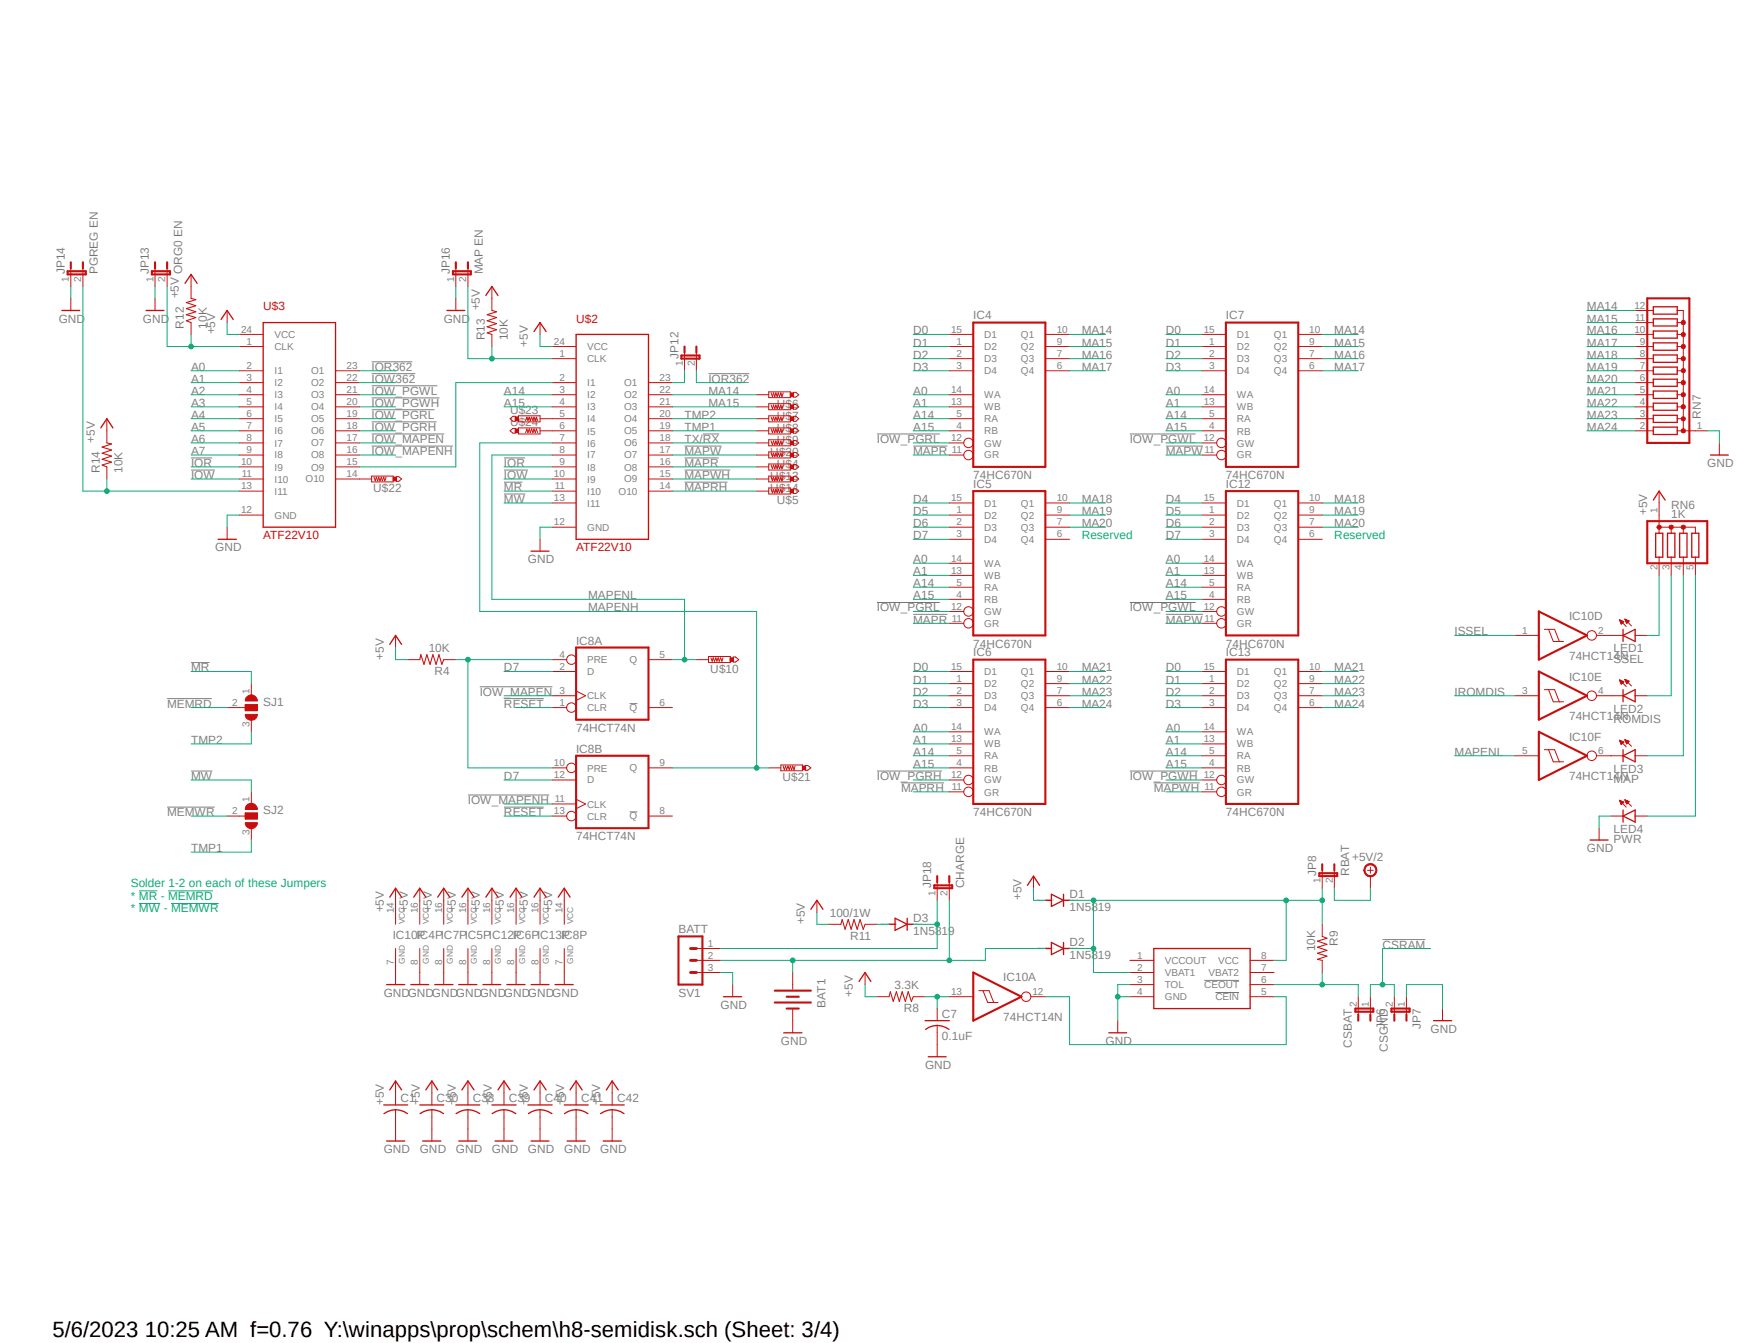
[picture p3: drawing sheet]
<svg xmlns="http://www.w3.org/2000/svg" width="279mm" height="216mm" viewBox="0 0 279 216" stroke-linecap="round" stroke-linejoin="round" font-family="sans-serif">
<defs><g id="words">
<text font-size="3.6" x="8.4" y="214.9">5/6/2023 10:25 AM f=0.76 Y:\winapps\prop\schem\h8-semidisk.sch (Sheet: 3/4)</text>
<g font-size="1.9" fill="#808080">
<text x="10.4" y="44.1" transform="rotate(-90 10.4 44.1)">JP14</text>
<text x="15.7" y="44.1" transform="rotate(-90 15.7 44.1)">PGREG EN</text>
<text x="24" y="44.1" transform="rotate(-90 24 44.1)">JP13</text>
<text x="28.8" y="48" transform="rotate(-90 28.8 48)">+5V</text>
<text x="29.3" y="44.1" transform="rotate(-90 29.3 44.1)">ORG0 EN</text>
<text x="72.3" y="44.1" transform="rotate(-90 72.3 44.1)">JP16</text>
<text x="77.7" y="44.1" transform="rotate(-90 77.7 44.1)">MAP EN</text>
<text x="9.4" y="51.9">GND</text>
<text x="23" y="51.9">GND</text>
<text x="29.6" y="52.8" transform="rotate(-90 29.6 52.8)">R12</text>
<text x="33.3" y="52.8" transform="rotate(-90 33.3 52.8)">10K</text>
<text x="34.6" y="53.8" transform="rotate(-90 34.6 53.8)">+5V</text>
<text x="71.4" y="51.9">GND</text>
<text x="77.2" y="49.9" transform="rotate(-90 77.2 49.9)">+5V</text>
<text x="146.9" y="53.8">D0</text>
<text x="156.5" y="51.4">IC4</text>
<text x="174" y="53.8">MA14</text>
<text x="187.5" y="53.8">D0</text>
<text x="197.2" y="51.4">IC7</text>
<text x="214.6" y="53.8">MA14</text>
<text x="255.3" y="49.9">MA14</text>
<text x="255.3" y="51.9">MA15</text>
<text x="255.3" y="53.8">MA16</text>
<text x="30.7" y="59.6">A0</text>
<text x="59.8" y="59.6">IOR362</text>
<text x="78" y="54.7" transform="rotate(-90 78 54.7)">R13</text>
<text x="81.7" y="54.7" transform="rotate(-90 81.7 54.7)">10K</text>
<text x="84.9" y="55.7" transform="rotate(-90 84.9 55.7)">+5V</text>
<text x="109.1" y="57.7" transform="rotate(-90 109.1 57.7)">JP12</text>
<text x="146.9" y="55.7">D1</text>
<text x="146.9" y="57.7">D2</text>
<text x="146.9" y="59.6">D3</text>
<text x="174" y="55.7">MA15</text>
<text x="174" y="57.7">MA16</text>
<text x="174" y="59.6">MA17</text>
<text x="187.5" y="55.7">D1</text>
<text x="187.5" y="57.7">D2</text>
<text x="187.5" y="59.6">D3</text>
<text x="214.6" y="55.7">MA15</text>
<text x="214.6" y="57.7">MA16</text>
<text x="214.6" y="59.6">MA17</text>
<text x="255.3" y="55.7">MA17</text>
<text x="255.3" y="57.7">MA18</text>
<text x="255.3" y="59.6">MA19</text>
<text x="30.7" y="61.5">A1</text>
<text x="30.7" y="63.5">A2</text>
<text x="30.7" y="65.4">A3</text>
<text x="59.8" y="61.5">IOW362</text>
<text x="59.8" y="63.5">IOW_PGWL</text>
<text x="59.8" y="65.4">IOW_PGWH</text>
<text x="81.1" y="63.5">A14</text>
<text x="81.1" y="65.4">A15</text>
<text x="114" y="63.5">MA14</text>
<text x="114" y="65.4">MA15</text>
<text x="114" y="61.5">IOR362</text>
<text x="125" y="65.6">U$6</text>
<text x="146.9" y="65.4">A1</text>
<text x="146.9" y="63.5">A0</text>
<text x="187.5" y="63.5">A0</text>
<text x="187.5" y="65.4">A1</text>
<text x="255.3" y="61.5">MA20</text>
<text x="255.3" y="65.4">MA22</text>
<text x="255.3" y="63.5">MA21</text>
<text x="15.2" y="71.2" transform="rotate(-90 15.2 71.2)">+5V</text>
<text x="30.7" y="67.3">A4</text>
<text x="30.7" y="69.3">A5</text>
<text x="30.7" y="71.2">A6</text>
<text x="59.8" y="67.3">IOW_PGRL</text>
<text x="59.8" y="69.3">IOW_PGRH</text>
<text x="59.8" y="71.2">IOW_MAPEN</text>
<text x="82" y="66.5">U$23</text>
<text x="82" y="68.5">U$24</text>
<text x="110.1" y="71.2">TX/RX</text>
<text x="110.1" y="67.3">TMP2</text>
<text x="110.1" y="69.3">TMP1</text>
<text x="125" y="67.5">U$7</text>
<text x="125" y="69.5">U$8</text>
<text x="125" y="71.4">U$9</text>
<text x="141.1" y="71.2">IOW_PGRL</text>
<text x="146.9" y="67.3">A14</text>
<text x="146.9" y="69.3">A15</text>
<text x="181.7" y="71.2">IOW_PGWL</text>
<text x="187.5" y="67.3">A14</text>
<text x="187.5" y="69.3">A15</text>
<text x="255.3" y="67.3">MA23</text>
<text x="255.3" y="69.3">MA24</text>
<text x="273.6" y="67.3" transform="rotate(-90 273.6 67.3)">RN7</text>
<text x="16" y="76" transform="rotate(-90 16 76)">R14</text>
<text x="19.7" y="76" transform="rotate(-90 19.7 76)">10K</text>
<text x="30.7" y="75.1">IOR</text>
<text x="30.7" y="77">IOW</text>
<text x="30.7" y="73.2">A7</text>
<text x="59.8" y="73.2">IOW_MAPENH</text>
<text x="81.1" y="75.1">IOR</text>
<text x="81.1" y="77">IOW</text>
<text x="110.1" y="75.1">MAPR</text>
<text x="110.1" y="73.2">MAPW</text>
<text x="110.1" y="77">MAPWH</text>
<text x="123.9" y="77.2">U$13</text>
<text x="123.9" y="73.3">U$20</text>
<text x="125" y="75.3">U$4</text>
<text x="146.9" y="73.2">MAPR</text>
<text x="156.5" y="77">74HC670N</text>
<text x="187.5" y="73.2">MAPW</text>
<text x="197.2" y="77">74HC670N</text>
<text x="274.6" y="75.1">GND</text>
<text x="60" y="79.1">U$22</text>
<text x="81.1" y="80.9">MW</text>
<text x="81.1" y="79">MR</text>
<text x="110.1" y="79">MAPRH</text>
<text x="123.9" y="79.1">U$14</text>
<text x="125" y="81.1">U$5</text>
<text x="146.9" y="80.9">D4</text>
<text x="146.9" y="82.8">D5</text>
<text x="156.5" y="78.4">IC5</text>
<text x="174" y="80.9">MA18</text>
<text x="174" y="82.8">MA19</text>
<text x="187.5" y="80.9">D4</text>
<text x="187.5" y="82.8">D5</text>
<text x="197.2" y="78.4">IC12</text>
<text x="214.6" y="80.9">MA18</text>
<text x="214.6" y="82.8">MA19</text>
<text x="265" y="82.8" transform="rotate(-90 265 82.8)">+5V</text>
<text x="268.8" y="83.3">1K</text>
<text x="268.8" y="81.8">RN6</text>
<text x="34.6" y="88.6">GND</text>
<text x="146.9" y="84.8">D6</text>
<text x="146.9" y="86.7">D7</text>
<text x="174" y="84.8">MA20</text>
<text x="187.5" y="84.8">D6</text>
<text x="187.5" y="86.7">D7</text>
<text x="214.6" y="84.8">MA20</text>
<text x="84.9" y="90.6">GND</text>
<text x="146.9" y="92.5">A1</text>
<text x="146.9" y="94.4">A14</text>
<text x="146.9" y="90.6">A0</text>
<text x="187.5" y="90.6">A0</text>
<text x="187.5" y="92.5">A1</text>
<text x="187.5" y="94.4">A14</text>
<text x="94.6" y="96.4">MAPENL</text>
<text x="94.6" y="98.3">MAPENH</text>
<text x="141.1" y="98.3">IOW_PGRL</text>
<text x="146.9" y="100.2">MAPR</text>
<text x="146.9" y="96.4">A15</text>
<text x="181.7" y="98.3">IOW_PGWL</text>
<text x="187.5" y="96.4">A15</text>
<text x="187.5" y="100.2">MAPW</text>
<text x="252.4" y="99.7">IC10D</text>
<text x="30.7" y="107.9">MR</text>
<text x="61.7" y="106" transform="rotate(-90 61.7 106)">+5V</text>
<text x="69" y="104.9">10K</text>
<text x="81.1" y="107.9">D7</text>
<text x="92.7" y="103.6">IC8A</text>
<text x="146.9" y="107.9">D0</text>
<text x="156.5" y="104.1">74HC670N</text>
<text x="156.5" y="105.5">IC6</text>
<text x="174" y="107.9">MA21</text>
<text x="187.5" y="107.9">D0</text>
<text x="197.2" y="105.5">IC13</text>
<text x="197.2" y="104.1">74HC670N</text>
<text x="214.6" y="107.9">MA21</text>
<text x="234" y="102.2">ISSEL</text>
<text x="252.4" y="106">74HCT14N</text>
<text x="259.5" y="106.5">SSEL</text>
<text x="259.5" y="104.9">LED1</text>
<text x="26.9" y="113.7">MEMRD</text>
<text x="42.3" y="113.5">SJ1</text>
<text x="69.9" y="108.5">R4</text>
<text x="77.2" y="111.8">IOW_MAPEN</text>
<text x="81.1" y="113.7">RESET</text>
<text x="114.3" y="108.2">U$10</text>
<text x="146.9" y="109.9">D1</text>
<text x="146.9" y="111.8">D2</text>
<text x="146.9" y="113.7">D3</text>
<text x="174" y="109.9">MA22</text>
<text x="174" y="111.8">MA23</text>
<text x="174" y="113.7">MA24</text>
<text x="187.5" y="109.9">D1</text>
<text x="187.5" y="111.8">D2</text>
<text x="187.5" y="113.7">D3</text>
<text x="214.6" y="109.9">MA22</text>
<text x="214.6" y="111.8">MA23</text>
<text x="214.6" y="113.7">MA24</text>
<text x="234" y="111.8">IROMDIS</text>
<text x="252.4" y="109.4">IC10E</text>
<text x="30.7" y="119.6">TMP2</text>
<text x="92.7" y="117.6">74HCT74N</text>
<text x="146.9" y="119.6">A1</text>
<text x="146.9" y="117.6">A0</text>
<text x="187.5" y="117.6">A0</text>
<text x="187.5" y="119.6">A1</text>
<text x="252.4" y="115.7">74HCT14N</text>
<text x="252.4" y="119.1">IC10F</text>
<text x="259.5" y="116.2">ROMDIS</text>
<text x="259.5" y="114.6">LED2</text>
<text x="30.7" y="125.4">MW</text>
<text x="81.1" y="125.4">D7</text>
<text x="92.7" y="121">IC8B</text>
<text x="125.9" y="125.6">U$21</text>
<text x="141.1" y="125.4">IOW_PGRH</text>
<text x="146.9" y="121.5">A14</text>
<text x="146.9" y="123.4">A15</text>
<text x="181.7" y="125.4">IOW_PGWH</text>
<text x="187.5" y="121.5">A14</text>
<text x="187.5" y="123.4">A15</text>
<text x="234" y="121.5">MAPENL</text>
<text x="252.4" y="125.4">74HCT14N</text>
<text x="259.5" y="125.9">MAP</text>
<text x="259.5" y="124.2">LED3</text>
<text x="26.9" y="131.2">MEMWR</text>
<text x="42.3" y="130.9">SJ2</text>
<text x="75.3" y="129.2">IOW_MAPENH</text>
<text x="81.1" y="131.2">RESET</text>
<text x="144.9" y="127.3">MAPRH</text>
<text x="156.5" y="131.2">74HC670N</text>
<text x="185.6" y="127.3">MAPWH</text>
<text x="197.2" y="131.2">74HC670N</text>
<text x="30.7" y="137">TMP1</text>
<text x="92.7" y="135">74HCT74N</text>
<text x="255.3" y="137">GND</text>
<text x="259.5" y="135.6">PWR</text>
<text x="259.5" y="133.9">LED4</text>
<text x="149.8" y="142.8" transform="rotate(-90 149.8 142.8)">JP18</text>
<text x="155.1" y="142.8" transform="rotate(-90 155.1 142.8)">CHARGE</text>
<text x="211.7" y="140.8" transform="rotate(-90 211.7 140.8)">JP8</text>
<text x="217" y="140.8" transform="rotate(-90 217 140.8)">RBAT</text>
<text x="217.5" y="138.4">+5V/2</text>
<text x="61.7" y="146.7" transform="rotate(-90 61.7 146.7)">+5V</text>
<text x="65.6" y="146.7" transform="rotate(-90 65.6 146.7)">+5V</text>
<text x="69.5" y="146.7" transform="rotate(-90 69.5 146.7)">+5V</text>
<text x="73.3" y="146.7" transform="rotate(-90 73.3 146.7)">+5V</text>
<text x="77.2" y="146.7" transform="rotate(-90 77.2 146.7)">+5V</text>
<text x="81.1" y="146.7" transform="rotate(-90 81.1 146.7)">+5V</text>
<text x="84.9" y="146.7" transform="rotate(-90 84.9 146.7)">+5V</text>
<text x="88.8" y="146.7" transform="rotate(-90 88.8 146.7)">+5V</text>
<text x="109.1" y="149.9">BATT</text>
<text x="129.5" y="148.6" transform="rotate(-90 129.5 148.6)">+5V</text>
<text x="133.5" y="147.4">100/1W</text>
<text x="146.9" y="148.3">D3</text>
<text x="164.3" y="144.7" transform="rotate(-90 164.3 144.7)">+5V</text>
<text x="172" y="146.5">1N5819</text>
<text x="172" y="144.4">D1</text>
<text x="63.2" y="151">IC10P</text>
<text x="67" y="151">IC4PIC7PIC5PIC12P</text>
<text x="82.5" y="151">IC6PIC13P</text>
<text x="90.3" y="151">IC8P</text>
<text x="136.7" y="151.1">R11</text>
<text x="146.9" y="150.4">1N5819</text>
<text x="172" y="154.2">1N5819</text>
<text x="172" y="152.1">D2</text>
<text x="211.5" y="153" transform="rotate(-90 211.5 153)">10K</text>
<text x="215.2" y="152" transform="rotate(-90 215.2 152)">R9</text>
<text x="222.4" y="152.5">CSRAM</text>
<text x="61.7" y="160.2">GNDGNDGNDGNDGNDGNDGNDGND</text>
<text x="109.1" y="160.2">SV1</text>
<text x="132.8" y="162" transform="rotate(-90 132.8 162)">BAT1</text>
<text x="137.2" y="160.2" transform="rotate(-90 137.2 160.2)">+5V</text>
<text x="143.9" y="159">3.3K</text>
<text x="161.4" y="157.8">IC10A</text>
<text x="115.9" y="162.1">GND</text>
<text x="125.6" y="167.9">GND</text>
<text x="145.4" y="162.7">R8</text>
<text x="151.5" y="167.3">0.1uF</text>
<text x="151.5" y="163.6">C7</text>
<text x="161.4" y="164.1">74HCT14N</text>
<text x="177.8" y="167.9">GND</text>
<text x="222.8" y="165.4" transform="rotate(-90 222.8 165.4)">JP6</text>
<text x="228.6" y="165.4" transform="rotate(-90 228.6 165.4)">JP7</text>
<text x="230.1" y="166">GND</text>
<text x="148.8" y="171.8">GND</text>
<text x="217.4" y="168.4" transform="rotate(-90 217.4 168.4)">CSBAT</text>
<text x="223.2" y="169.1" transform="rotate(-90 223.2 169.1)">CSGND</text>
<text x="61.7" y="177.6" transform="rotate(-90 61.7 177.6)">+5V</text>
<text x="64.4" y="177.2">C1</text>
<text x="67.5" y="177.6" transform="rotate(-90 67.5 177.6)">+5V</text>
<text x="70.2" y="177.2">C30</text>
<text x="73.3" y="177.6" transform="rotate(-90 73.3 177.6)">+5V</text>
<text x="76" y="177.2">C38</text>
<text x="79.1" y="177.6" transform="rotate(-90 79.1 177.6)">+5V</text>
<text x="81.8" y="177.2">C39</text>
<text x="84.9" y="177.6" transform="rotate(-90 84.9 177.6)">+5V</text>
<text x="87.6" y="177.2">C40</text>
<text x="90.8" y="177.6" transform="rotate(-90 90.8 177.6)">+5V</text>
<text x="93.5" y="177.2">C41</text>
<text x="96.6" y="177.6" transform="rotate(-90 96.6 177.6)">+5V</text>
<text x="99.3" y="177.2">C42</text>
<text x="61.7" y="185.4">GND</text>
<text x="67.5" y="185.4">GND</text>
<text x="73.3" y="185.4">GND</text>
<text x="79.1" y="185.4">GND</text>
<text x="84.9" y="185.4">GND</text>
<text x="90.8" y="185.4">GND</text>
<text x="96.6" y="185.4">GND</text>
</g>
<g font-size="1.9" fill="#c90d0c">
<text x="42.3" y="49.9">U$3</text>
<text x="92.7" y="51.9">U$2</text>
<text x="42.3" y="86.7">ATF22V10</text>
<text x="92.7" y="88.6">ATF22V10</text>
</g>
<g font-size="1.9" fill="#0dab76">
<text x="174" y="86.7">Reserved</text>
<text x="214.6" y="86.7">Reserved</text>
<text x="21" y="142.6">Solder 1-2 on each of these Jumpers</text>
<text x="21" y="144.7">* MR - MEMRD</text>
<text x="21" y="146.7">* MW - MEMWR</text>
</g>
<g font-size="1.6" fill="#808080">
<text x="11.1" y="45.3" transform="rotate(-90 11.1 45.3)">1</text>
<text x="13" y="45.3" transform="rotate(-90 13 45.3)">2</text>
<text x="24.7" y="45.3" transform="rotate(-90 24.7 45.3)">1</text>
<text x="26.6" y="45.3" transform="rotate(-90 26.6 45.3)">2</text>
<text x="73.1" y="45.3" transform="rotate(-90 73.1 45.3)">1</text>
<text x="75" y="45.3" transform="rotate(-90 75 45.3)">2</text>
<text x="38.8" y="53.5">24</text>
<text x="153" y="53.5">15</text>
<text x="170" y="53.5">10</text>
<text x="193.6" y="53.5">15</text>
<text x="210.6" y="53.5">10</text>
<text x="262.9" y="53.5">10</text>
<text x="262.9" y="49.7">12</text>
<text x="263" y="51.6">11</text>
<text x="39.7" y="55.5">1</text>
<text x="39.7" y="59.3">2</text>
<text x="44.2" y="54.4">VCC</text>
<text x="44.2" y="56.3">CLK</text>
<text x="55.8" y="59.3">23</text>
<text x="89.1" y="55.5">24</text>
<text x="90" y="57.4">1</text>
<text x="94.4" y="56.3">VCC</text>
<text x="94.4" y="58.3">CLK</text>
<text x="109.8" y="58.8" transform="rotate(-90 109.8 58.8)">1</text>
<text x="111.8" y="58.8" transform="rotate(-90 111.8 58.8)">2</text>
<text x="153.9" y="55.5">1</text>
<text x="153.9" y="57.4">2</text>
<text x="153.9" y="59.3">3</text>
<text x="158.3" y="56.3">D2</text>
<text x="158.3" y="58.3">D3</text>
<text x="158.3" y="54.4">D1</text>
<text x="164.2" y="58.2">Q3</text>
<text x="164.2" y="56.3">Q2</text>
<text x="164.2" y="54.4">Q1</text>
<text x="170" y="59.3">6</text>
<text x="170" y="57.4">7</text>
<text x="170" y="55.5">9</text>
<text x="194.5" y="55.5">1</text>
<text x="194.5" y="57.4">2</text>
<text x="194.5" y="59.3">3</text>
<text x="199" y="56.3">D2</text>
<text x="199" y="58.3">D3</text>
<text x="199" y="54.4">D1</text>
<text x="204.9" y="58.2">Q3</text>
<text x="204.9" y="56.3">Q2</text>
<text x="204.9" y="54.4">Q1</text>
<text x="210.6" y="59.3">6</text>
<text x="210.6" y="57.4">7</text>
<text x="210.6" y="55.5">9</text>
<text x="263.8" y="59.3">7</text>
<text x="263.8" y="57.4">8</text>
<text x="263.8" y="55.5">9</text>
<text x="39.7" y="61.3">3</text>
<text x="39.7" y="63.2">4</text>
<text x="39.7" y="65.1">5</text>
<text x="44.2" y="60.2">I1</text>
<text x="44.2" y="62.1">I2</text>
<text x="44.2" y="64.1">I3</text>
<text x="44.2" y="66">I4</text>
<text x="50" y="60.2">O1</text>
<text x="50" y="62.1">O2</text>
<text x="50" y="64">O3</text>
<text x="50" y="66">O4</text>
<text x="55.8" y="61.3">22</text>
<text x="55.8" y="63.2">21</text>
<text x="55.8" y="65.1">20</text>
<text x="90" y="61.3">2</text>
<text x="90" y="63.2">3</text>
<text x="90" y="65.1">4</text>
<text x="94.4" y="62.1">I1</text>
<text x="94.4" y="64.1">I2</text>
<text x="94.4" y="66">I3</text>
<text x="100.4" y="62.1">O1</text>
<text x="100.4" y="64">O2</text>
<text x="100.4" y="66">O3</text>
<text x="106.1" y="61.3">23</text>
<text x="106.1" y="63.2">22</text>
<text x="106.1" y="65.1">21</text>
<text x="153" y="65.1">13</text>
<text x="153" y="63.2">14</text>
<text x="158.3" y="60.2">D4</text>
<text x="158.3" y="66">WB</text>
<text x="158.3" y="64.1">WA</text>
<text x="164.2" y="60.2">Q4</text>
<text x="193.6" y="65.1">13</text>
<text x="193.6" y="63.2">14</text>
<text x="199" y="60.2">D4</text>
<text x="199" y="66">WB</text>
<text x="199" y="64.1">WA</text>
<text x="204.9" y="60.2">Q4</text>
<text x="263.8" y="65.1">4</text>
<text x="263.8" y="63.2">5</text>
<text x="263.8" y="61.3">6</text>
<text x="39.7" y="67.1">6</text>
<text x="39.7" y="69">7</text>
<text x="39.7" y="70.9">8</text>
<text x="44.2" y="67.9">I5</text>
<text x="44.2" y="69.8">I6</text>
<text x="44.2" y="71.8">I7</text>
<text x="50" y="67.9">O5</text>
<text x="50" y="69.8">O6</text>
<text x="50" y="71.8">O7</text>
<text x="55.8" y="67.1">19</text>
<text x="55.8" y="69">18</text>
<text x="55.8" y="70.9">17</text>
<text x="90" y="67.1">5</text>
<text x="90" y="69">6</text>
<text x="90" y="70.9">7</text>
<text x="94.4" y="67.9">I4</text>
<text x="94.4" y="69.9">I5</text>
<text x="94.4" y="71.8">I6</text>
<text x="100.4" y="67.9">O4</text>
<text x="100.4" y="69.8">O5</text>
<text x="100.4" y="71.8">O6</text>
<text x="106.1" y="67.1">20</text>
<text x="106.1" y="69">19</text>
<text x="106.1" y="70.9">18</text>
<text x="153" y="70.9">12</text>
<text x="153.9" y="69">4</text>
<text x="153.9" y="67.1">5</text>
<text x="158.3" y="69.8">RB</text>
<text x="158.3" y="67.9">RA</text>
<text x="158.3" y="71.8">GW</text>
<text x="193.6" y="70.9">12</text>
<text x="194.5" y="69">4</text>
<text x="194.5" y="67.1">5</text>
<text x="199" y="69.9">RB</text>
<text x="199" y="67.9">RA</text>
<text x="199" y="71.8">GW</text>
<text x="263.8" y="69">2</text>
<text x="263.8" y="67.1">3</text>
<text x="273" y="69">1</text>
<text x="38.8" y="74.8">10</text>
<text x="38.9" y="76.8">11</text>
<text x="39.7" y="72.9">9</text>
<text x="44.2" y="73.7">I8</text>
<text x="44.2" y="75.6">I9</text>
<text x="44.2" y="77.6">I10</text>
<text x="49.1" y="77.6">O10</text>
<text x="50" y="73.7">O8</text>
<text x="50" y="75.6">O9</text>
<text x="55.8" y="72.9">16</text>
<text x="55.8" y="74.8">15</text>
<text x="55.8" y="76.8">14</text>
<text x="89.1" y="76.8">10</text>
<text x="90" y="72.9">8</text>
<text x="90" y="74.8">9</text>
<text x="94.4" y="73.7">I7</text>
<text x="94.4" y="75.6">I8</text>
<text x="94.4" y="77.6">I9</text>
<text x="100.4" y="73.7">O7</text>
<text x="100.4" y="75.6">O8</text>
<text x="100.4" y="77.6">O9</text>
<text x="106.1" y="72.9">17</text>
<text x="106.1" y="74.8">16</text>
<text x="106.1" y="76.8">15</text>
<text x="153.1" y="72.9">11</text>
<text x="158.3" y="73.7">GR</text>
<text x="193.8" y="72.9">11</text>
<text x="199" y="73.7">GR</text>
<text x="38.8" y="78.7">13</text>
<text x="38.8" y="82.5">12</text>
<text x="44.2" y="79.5">I11</text>
<text x="44.2" y="83.4">GND</text>
<text x="89.1" y="80.6">13</text>
<text x="89.2" y="78.7">11</text>
<text x="94.4" y="79.5">I10</text>
<text x="94.4" y="81.4">I11</text>
<text x="99.5" y="79.5">O10</text>
<text x="106.1" y="78.7">14</text>
<text x="153" y="80.6">15</text>
<text x="153.9" y="82.5">1</text>
<text x="158.3" y="83.4">D2</text>
<text x="158.3" y="81.4">D1</text>
<text x="164.2" y="83.4">Q2</text>
<text x="164.2" y="81.4">Q1</text>
<text x="170" y="82.5">9</text>
<text x="170" y="80.6">10</text>
<text x="193.6" y="80.6">15</text>
<text x="194.5" y="82.5">1</text>
<text x="199" y="83.4">D2</text>
<text x="199" y="81.4">D1</text>
<text x="204.9" y="83.4">Q2</text>
<text x="204.9" y="81.4">Q1</text>
<text x="210.6" y="82.5">9</text>
<text x="210.6" y="80.6">10</text>
<text x="266.6" y="82.5" transform="rotate(-90 266.6 82.5)">1</text>
<text x="89.1" y="84.5">12</text>
<text x="94.4" y="85.3">GND</text>
<text x="153.9" y="84.5">2</text>
<text x="153.9" y="86.4">3</text>
<text x="158.3" y="85.3">D3</text>
<text x="158.3" y="87.2">D4</text>
<text x="164.2" y="87.2">Q4</text>
<text x="164.2" y="85.3">Q3</text>
<text x="170" y="86.4">6</text>
<text x="170" y="84.5">7</text>
<text x="194.5" y="84.5">2</text>
<text x="194.5" y="86.4">3</text>
<text x="199" y="85.3">D3</text>
<text x="199" y="87.2">D4</text>
<text x="204.9" y="87.2">Q4</text>
<text x="204.9" y="85.3">Q3</text>
<text x="210.6" y="86.4">6</text>
<text x="210.6" y="84.5">7</text>
<text x="153" y="92.2">13</text>
<text x="153" y="90.3">14</text>
<text x="153.9" y="94.1">5</text>
<text x="158.3" y="95">RA</text>
<text x="158.3" y="93">WB</text>
<text x="158.3" y="91.1">WA</text>
<text x="193.6" y="92.2">13</text>
<text x="193.6" y="90.3">14</text>
<text x="194.5" y="94.1">5</text>
<text x="199" y="95">RA</text>
<text x="199" y="93">WB</text>
<text x="199" y="91.1">WA</text>
<text x="266.6" y="91.7" transform="rotate(-90 266.6 91.7)">2</text>
<text x="268.6" y="91.7" transform="rotate(-90 268.6 91.7)">3</text>
<text x="270.5" y="91.7" transform="rotate(-90 270.5 91.7)">4</text>
<text x="272.4" y="91.7" transform="rotate(-90 272.4 91.7)">5</text>
<text x="153" y="98">12</text>
<text x="153.1" y="99.9">11</text>
<text x="153.9" y="96.1">4</text>
<text x="158.3" y="96.9">RB</text>
<text x="158.3" y="100.8">GR</text>
<text x="158.3" y="98.9">GW</text>
<text x="193.6" y="98">12</text>
<text x="193.8" y="99.9">11</text>
<text x="194.5" y="96.1">4</text>
<text x="199" y="96.9">RB</text>
<text x="199" y="100.8">GR</text>
<text x="199" y="98.9">GW</text>
<text x="244.9" y="101.9">1</text>
<text x="257" y="101.9">2</text>
<text x="90" y="107.7">2</text>
<text x="90" y="105.7">4</text>
<text x="94.4" y="106.6">PRE</text>
<text x="101.3" y="106.6">Q</text>
<text x="106.1" y="105.7">5</text>
<text x="153" y="107.7">15</text>
<text x="170" y="107.7">10</text>
<text x="193.6" y="107.7">15</text>
<text x="210.6" y="107.7">10</text>
<text x="37.3" y="113.5">2</text>
<text x="40.1" y="111.5" transform="rotate(-90 40.1 111.5)">1</text>
<text x="90" y="113.5">1</text>
<text x="90" y="111.5">3</text>
<text x="94.4" y="108.5">D</text>
<text x="94.4" y="112.4">CLK</text>
<text x="106.1" y="113.5">6</text>
<text x="153.9" y="109.6">1</text>
<text x="153.9" y="111.5">2</text>
<text x="153.9" y="113.5">3</text>
<text x="158.3" y="110.5">D2</text>
<text x="158.3" y="112.4">D3</text>
<text x="158.3" y="108.5">D1</text>
<text x="164.2" y="112.4">Q3</text>
<text x="164.2" y="110.4">Q2</text>
<text x="164.2" y="108.5">Q1</text>
<text x="170" y="113.5">6</text>
<text x="170" y="111.5">7</text>
<text x="170" y="109.6">9</text>
<text x="194.5" y="109.6">1</text>
<text x="194.5" y="111.5">2</text>
<text x="194.5" y="113.5">3</text>
<text x="199" y="110.5">D2</text>
<text x="199" y="112.4">D3</text>
<text x="199" y="108.5">D1</text>
<text x="204.9" y="112.4">Q3</text>
<text x="204.9" y="110.4">Q2</text>
<text x="204.9" y="108.5">Q1</text>
<text x="210.6" y="113.5">6</text>
<text x="210.6" y="111.5">7</text>
<text x="210.6" y="109.6">9</text>
<text x="244.9" y="111.5">3</text>
<text x="257" y="111.5">4</text>
<text x="40.1" y="116.9" transform="rotate(-90 40.1 116.9)">3</text>
<text x="94.4" y="114.3">CLR</text>
<text x="101.3" y="114.3">Q</text>
<text x="153" y="119.3">13</text>
<text x="153" y="117.4">14</text>
<text x="158.3" y="114.3">D4</text>
<text x="158.3" y="118.2">WA</text>
<text x="164.2" y="114.3">Q4</text>
<text x="193.6" y="119.3">13</text>
<text x="193.6" y="117.4">14</text>
<text x="199" y="114.3">D4</text>
<text x="199" y="118.2">WA</text>
<text x="204.9" y="114.3">Q4</text>
<text x="89.1" y="125.1">12</text>
<text x="89.1" y="123.2">10</text>
<text x="94.4" y="125.9">D</text>
<text x="94.4" y="124">PRE</text>
<text x="101.3" y="124">Q</text>
<text x="106.1" y="123.2">9</text>
<text x="153" y="125.1">12</text>
<text x="153.9" y="123.2">4</text>
<text x="153.9" y="121.2">5</text>
<text x="158.3" y="124">RB</text>
<text x="158.3" y="122.1">RA</text>
<text x="158.3" y="125.9">GW</text>
<text x="158.3" y="120.1">WB</text>
<text x="193.6" y="125.1">12</text>
<text x="194.5" y="123.2">4</text>
<text x="194.5" y="121.2">5</text>
<text x="199" y="124">RB</text>
<text x="199" y="122.1">RA</text>
<text x="199" y="125.9">GW</text>
<text x="199" y="120.1">WB</text>
<text x="244.9" y="121.2">5</text>
<text x="257" y="121.2">6</text>
<text x="37.3" y="130.9">2</text>
<text x="40.1" y="129" transform="rotate(-90 40.1 129)">1</text>
<text x="89.1" y="130.9">13</text>
<text x="89.2" y="129">11</text>
<text x="94.4" y="131.8">CLR</text>
<text x="94.4" y="129.8">CLK</text>
<text x="101.3" y="131.7">Q</text>
<text x="106.1" y="130.9">8</text>
<text x="153.1" y="127">11</text>
<text x="158.3" y="127.9">GR</text>
<text x="193.8" y="127">11</text>
<text x="199" y="127.9">GR</text>
<text x="40.1" y="134.3" transform="rotate(-90 40.1 134.3)">3</text>
<text x="150.5" y="144" transform="rotate(-90 150.5 144)">1</text>
<text x="152.4" y="144" transform="rotate(-90 152.4 144)">2</text>
<text x="212.4" y="142" transform="rotate(-90 212.4 142)">1</text>
<text x="214.4" y="142" transform="rotate(-90 214.4 142)">2</text>
<text x="63.4" y="146.8" transform="rotate(-90 63.4 146.8)">14</text>
<text x="67.2" y="146.8" transform="rotate(-90 67.2 146.8)">16</text>
<text x="71.1" y="146.8" transform="rotate(-90 71.1 146.8)">16</text>
<text x="75" y="146.8" transform="rotate(-90 75 146.8)">16</text>
<text x="78.9" y="146.8" transform="rotate(-90 78.9 146.8)">16</text>
<text x="82.7" y="146.8" transform="rotate(-90 82.7 146.8)">16</text>
<text x="86.6" y="146.8" transform="rotate(-90 86.6 146.8)">16</text>
<text x="90.5" y="146.8" transform="rotate(-90 90.5 146.8)">14</text>
<text x="63.4" y="155.2" transform="rotate(-90 63.4 155.2)">7</text>
<text x="67.2" y="155.2" transform="rotate(-90 67.2 155.2)">8</text>
<text x="71.1" y="155.2" transform="rotate(-90 71.1 155.2)">8</text>
<text x="75" y="155.2" transform="rotate(-90 75 155.2)">8</text>
<text x="78.9" y="155.2" transform="rotate(-90 78.9 155.2)">8</text>
<text x="82.7" y="155.2" transform="rotate(-90 82.7 155.2)">8</text>
<text x="86.6" y="155.2" transform="rotate(-90 86.6 155.2)">8</text>
<text x="90.5" y="155.2" transform="rotate(-90 90.5 155.2)">7</text>
<text x="113.8" y="152.2">1</text>
<text x="113.8" y="154.1">2</text>
<text x="182.9" y="154.1">1</text>
<text x="187.4" y="155">VCCOUT</text>
<text x="196" y="155">VCC</text>
<text x="202.9" y="154.1">8</text>
<text x="113.8" y="156.1">3</text>
<text x="153" y="159.9">13</text>
<text x="166.1" y="159.9">12</text>
<text x="182.9" y="156.1">2</text>
<text x="182.9" y="158">3</text>
<text x="182.9" y="159.9">4</text>
<text x="187.4" y="156.9">VBAT1</text>
<text x="187.4" y="158.9">TOL</text>
<text x="187.4" y="160.8">GND</text>
<text x="193.7" y="158.8">CEOUT</text>
<text x="194.4" y="156.9">VBAT2</text>
<text x="195.5" y="160.8">CEIN</text>
<text x="202.9" y="156.1">7</text>
<text x="202.9" y="158">6</text>
<text x="202.9" y="159.9">5</text>
<text x="218.2" y="161.9" transform="rotate(-90 218.2 161.9)">2</text>
<text x="220.2" y="161.9" transform="rotate(-90 220.2 161.9)">1</text>
<text x="224" y="161.9" transform="rotate(-90 224 161.9)">2</text>
<text x="226" y="161.9" transform="rotate(-90 226 161.9)">1</text>
</g>
<g font-size="1.4" fill="#808080">
<text x="65.1" y="148.6" transform="rotate(-90 65.1 148.6)">VCC</text>
<text x="69" y="148.6" transform="rotate(-90 69 148.6)">VCC</text>
<text x="72.9" y="148.6" transform="rotate(-90 72.9 148.6)">VCC</text>
<text x="76.7" y="148.6" transform="rotate(-90 76.7 148.6)">VCC</text>
<text x="80.6" y="148.6" transform="rotate(-90 80.6 148.6)">VCC</text>
<text x="84.5" y="148.6" transform="rotate(-90 84.5 148.6)">VCC</text>
<text x="88.3" y="148.6" transform="rotate(-90 88.3 148.6)">VCC</text>
<text x="92.2" y="148.6" transform="rotate(-90 92.2 148.6)">VCC</text>
<text x="65.1" y="155" transform="rotate(-90 65.1 155)">GND</text>
<text x="69" y="155" transform="rotate(-90 69 155)">GND</text>
<text x="72.9" y="155" transform="rotate(-90 72.9 155)">GND</text>
<text x="76.7" y="155" transform="rotate(-90 76.7 155)">GND</text>
<text x="80.6" y="155" transform="rotate(-90 80.6 155)">GND</text>
<text x="84.5" y="155" transform="rotate(-90 84.5 155)">GND</text>
<text x="88.3" y="155" transform="rotate(-90 88.3 155)">GND</text>
<text x="92.2" y="155" transform="rotate(-90 92.2 155)">GND</text>
</g>
<g font-size=".4" fill="#808080">
<text x="141.7" y="148.7">SpiceOrder 1</text>
<text x="145.6" y="148.7">SpiceOrder 2</text>
<text x="166.9" y="144.9">SpiceOrder 1</text>
<text x="170.7" y="144.9">SpiceOrder 2</text>
<text x="166.9" y="152.6">SpiceOrder 1</text>
<text x="170.7" y="152.6">SpiceOrder 2</text>
</g>
</g></defs>
<path d="M8.4 33.4l271 152.5M279.4 33.4l-271 152.5" fill="none" stroke="#fff" stroke-width=".16"/>
<g fill="none" stroke="#808080" stroke-width=".16">
<path d="M59.8 58.2h6.5M30.7 73.6h3.4M30.7 75.6h3.9M59.8 60.1h7M59.8 69.8h11.7M59.8 62h10.6M59.8 64h10.9M59.8 65.9h10.1M59.8 67.8h10.4M59.8 71.7h13.1M81.1 79.4h3.4M81.1 73.6h3.4"/>
<path d="M81.1 75.6h3.8M81.1 77.5h2.9M110.1 73.6h5.5M110.1 75.6h7.4M110.1 77.5h6.9M110.1 71.7h6M113.1 69.8h2.6M114 60.1h6.5M141.1 69.8h10.1M146.9 71.7h5.5M181.7 69.8h10.6M187.5 71.7h6"/>
<path d="M141.1 96.9h10.1M146.9 98.8h5.5M181.7 96.9h10.6M187.5 98.8h6M26.9 112.3h7.2M30.7 106.5h3M77.2 110.4h11.7M81.1 112.3h6.4M101.3 113.1h1.2M26.9 129.8h7.6M30.7 124h3.5M75.3 127.8h13"/>
<path d="M81.1 129.8h6.4M101.3 130.5h1.2M141.1 124h10.4M144.9 125.9h6.9M181.7 124h11M185.6 125.9h7.4M193.7 157.6h5.6M195.5 159.6h3.8M222.4 151h6.9"/>
</g>
<g fill="none" stroke="#c90d0c" stroke-width=".34">
<path d="M156.5 51.9h11.6v23.2h-11.6zM197.2 51.9h11.6v23.2h-11.6zM156.5 79h11.6v23.2h-11.6zM197.2 79h11.6v23.2h-11.6zM92.7 104.1h11.6v11.6h-11.6zM156.5 106h11.6v23.2h-11.6zM197.2 106h11.6v23.2h-11.6zM92.7 121.5h11.6v11.6h-11.6zM212.7 138.9v1M214.6 138.9v1M124.6 159.3h5.8M150.3 142.3h2.9v.5h-2.9z"/>
<path d="M150.7 140.8v1M152.7 140.8v1M156.5 156.3l7.8 3.9-7.8 3.9zM212.2 140.4h2.9v.4h-2.9zM124.6 161.2h5.8M126.5 162.1h2M126.5 160.2h2M218 162.1h2.9v.5h-2.9zM218.5 163.1v1M220.4 163.1v1M223.8 162.1h2.9v.5h-2.9zM224.3 163.1v1"/>
<path d="M226.2 163.1v1"/>
</g>
<g fill="none" stroke="#c90d0c" stroke-width=".16">
<path d="M88.8 55.7h3.9M88.8 57.7h3.9M152.7 55.7h3.8M152.7 57.7h3.8M152.7 59.6h3.8M152.7 53.8h3.8M168.1 55.7h3.9M168.1 57.7h3.9M168.1 59.6h3.9M168.1 53.8h3.9M193.3 55.7h3.9M193.3 57.7h3.9"/>
<path d="M193.3 59.6h3.9M193.3 53.8h3.9M208.8 55.7h3.9M208.8 57.7h3.9M208.8 59.6h3.9M208.8 53.8h3.9M88.8 69.3h3.9M88.8 67.3h3.9M88.8 73.2h3.9M88.8 71.2h3.9M88.8 65.4h3.9M88.8 63.5h3.9"/>
<path d="M88.8 61.5h3.9M88.8 75.1h3.9M88.8 77h3.9M88.8 79h3.9M104.3 69.3h3.9M104.3 67.3h3.9M104.3 73.2h3.9M104.3 71.2h3.9M104.3 65.4h3.9M104.3 63.5h3.9M104.3 61.5h3.9M104.3 75.1h3.9"/>
<path d="M104.3 77h3.9M104.3 79h3.9M152.7 69.3h3.8M152.7 67.3h3.8M152.7 73.2h2.3M152.7 71.2h2.3M152.7 65.4h3.8M152.7 63.5h3.8M193.3 69.3h3.9M193.3 67.3h3.9M193.3 73.2h2.4M193.3 71.2h2.4"/>
<path d="M193.3 65.4h3.9M193.3 63.5h3.9M88.8 84.8h3.9M88.8 80.9h3.9M152.7 82.8h3.8M152.7 84.8h3.8M152.7 86.7h3.8M152.7 96.4h3.8M152.7 94.4h3.8M152.7 80.9h3.8M152.7 98.3h2.3M152.7 92.5h3.8"/>
<path d="M152.7 90.6h3.8M168.1 82.8h3.9M168.1 84.8h3.9M168.1 86.7h3.9M168.1 80.9h3.9M193.3 82.8h3.9M193.3 84.8h3.9M193.3 86.7h3.9M193.3 96.4h3.9M193.3 94.4h3.9M193.3 80.9h3.9M193.3 98.3h2.4"/>
<path d="M193.3 92.5h3.9M193.3 90.6h3.9M208.8 82.8h3.9M208.8 84.8h3.9M208.8 86.7h3.9M208.8 80.9h3.9M63.6 102.2v1.9M65.6 106h1.9M71.4 106h1.9M88.8 111.8h3.9M88.8 113.7h2.4M88.8 107.9h3.9"/>
<path d="M88.8 106h2.4M92.7 111.1l1.5 .7-1.5 .8M104.3 113.7h3.9M104.3 106h3.9M152.7 100.2h2.3M152.7 109.9h3.8M152.7 111.8h3.8M152.7 113.7h3.8M152.7 107.9h3.8M152.7 119.6h3.8M152.7 117.6h3.8M168.1 109.9h3.9"/>
<path d="M168.1 111.8h3.9M168.1 113.7h3.9M168.1 107.9h3.9M193.3 100.2h2.4M193.3 109.9h3.9M193.3 111.8h3.9M193.3 113.7h3.9M193.3 107.9h3.9M193.3 119.6h3.9M193.3 117.6h3.9M208.8 109.9h3.9M208.8 111.8h3.9"/>
<path d="M208.8 113.7h3.9M208.8 107.9h3.9M88.8 123.4h2.4M88.8 125.4h3.9M88.8 131.2h2.4M88.8 129.2h3.9M92.7 128.5l1.5 .7-1.5 .8M104.3 123.4h3.9M104.3 131.2h3.9M152.7 123.4h3.8M152.7 121.5h3.8M152.7 127.3h2.3"/>
<path d="M152.7 125.4h2.3M193.3 123.4h3.9M193.3 121.5h3.9M193.3 127.3h2.4M193.3 125.4h2.4M212.7 139.9v2.9M214.6 139.9v2.9M220 139.9h.9M220.4 139.4v1M127.5 156.3v2.7M133.3 148.6h2M139.1 156.3v2"/>
<path d="M139.1 148.6h2M150.7 141.8v2.9M152.7 141.8v2.9M157.4 159.3h1.7l.8 1.9M158.1 159.3l.8 1.9h1.6M166.2 140.8v2M181.7 154.4h3.9M181.7 156.3h3.9M181.7 158.3h3.9M201.1 154.4h3.8M201.1 156.3h3.8M201.1 158.3h3.8"/>
<path d="M212.7 148.6v1.9M212.7 154.4v1.9M63.6 173.8v3.8M63.6 178.4v5M127.5 162.1v3.9M141.1 160.2h1.9M146.9 160.2h1.9M150.7 162.1v2M150.7 164.8v5.1M152.7 160.2h3.8M165.8 160.2h2.3M179.8 164.1v1.9"/>
<path d="M181.7 160.2h3.9M201.1 160.2h3.8M218.5 160.2v2.9M220.4 160.2v2.9M224.3 160.2v2.9M226.2 160.2v2.9M232 162.1v2"/>
<circle cx="155.8" cy="71.2" r=".76"/>
<circle cx="155.8" cy="73.2" r=".76"/>
<circle cx="196.5" cy="73.2" r=".76"/>
<circle cx="196.5" cy="71.2" r=".76"/>
<circle cx="155.8" cy="98.3" r=".76"/>
<circle cx="196.5" cy="98.3" r=".76"/>
<circle cx="91.9" cy="113.7" r=".76"/>
<circle cx="91.9" cy="106" r=".76"/>
<circle cx="155.8" cy="100.2" r=".76"/>
<circle cx="196.5" cy="100.2" r=".76"/>
<circle cx="91.9" cy="131.2" r=".76"/>
<circle cx="91.9" cy="123.4" r=".76"/>
<circle cx="155.8" cy="127.3" r=".76"/>
<circle cx="155.8" cy="125.4" r=".76"/>
<circle cx="196.5" cy="127.3" r=".76"/>
<circle cx="196.5" cy="125.4" r=".76"/>
<circle cx="165.1" cy="160.2" r=".76"/>
</g>
<g fill="none" stroke="#c90d0c" stroke-width=".21">
<path d="M92.7 53.8h11.6v32.9h-11.6zM62.7 103.6l.9-1.4 1 1.4M138.2 157.8l.9-1.5 1 1.5M143 148.6h1M144 147.6l1.9 1-1.9 1zM145.9 147.6v2M145.9 148.6h1M165.3 142.3l.9-1.5 1 1.5M185.6 152.5h15.5v9.6h-15.5zM61.7 177.6h3.9M61.8 179a3.1 3.1 0 0 1 3.7 0M62.7 175.2l.9-1.4 1 1.4"/>
<path d="M126.1 166h2.9M148.8 164.1h3.9M148.9 165.5a3.1 3.1 0 0 1 3.8 0M149.3 169.9h2.9M178.4 166h2.8M230.6 164.1h2.9M62.2 183.4h2.9"/>
</g>
<path d="M67.5 106l.2-.8 .5 1.6 .5-1.6 .5 1.6 .4-1.6 .5 1.6 .5-1.6 .5 1.6 .3-.8M135.3 148.6l.2-.8 .4 1.6 .5-1.6 .5 1.6 .5-1.6 .5 1.6 .4-1.6 .6 1.6 .2-.8M212.7 150.5l.7 .3-1.5 .5 1.5 .5-1.5 .5 1.5 .5-1.5 .4 1.5 .5-1.5 .5 .8 .2M143 160.2l.2-.8 .5 1.6 .5-1.6 .5 1.6 .4-1.6 .5 1.6 .5-1.6 .5 1.6 .3-.8" fill="none" stroke="#c90d0c" stroke-width=".17"/>
<path d="M219.7 139.1a1.06 1.06 0 0 1 1.6 .2 1.06 1.06 0 0 1-.6 1.6 1.06 1.06 0 0 1-1.3-1h.1a.88 .88 0 0 1 1.1-.9 .88 .88 0 0 1 .6 1.3 .88 .88 0 0 1-1.4 .2l-.3-.6h-.1z" fill-rule="evenodd" fill="#c90d0c"/>
<g fill="none" stroke="#c90d0c" stroke-width=".16">
<path d="M86.9 51.9v1.9M86.9 86.7v1.9M260.5 99.7l1.1 1M260.5 99.7h.2M260.5 99.7h.1M260.5 99.7l.7 .2-.4 .4zM260.6 99.8h.3M260.6 99.8h.2M260.6 99.9h.5M260.6 100h.5M260.6 99.9h.6M261.4 99.5l1 1.1"/>
<path d="M261.4 99.5l.6 .3M261.4 99.5l.3 .7M261.4 99.7h.3M261.4 99.6h.1M261.5 99.8h.4M261.5 99.7h.3M261.5 99.8h.5M261.5 99.9h.4M261.5 99.9h.5M261.6 100h.3M262 99.8l-.3 .4M266.9 82.8v2.9"/>
<path d="M266.9 89.6v1M266.9 84.8h5.8v.9M268.8 84.8v.9M268.8 89.6v1M270.8 84.8v.9M270.8 89.6v1M272.7 89.6v1M243.7 102.2h3.8M243.7 111.8h3.8M248.4 101.2h1.7l.7 1.9M248.4 110.9h1.7l.7 1.9M249.1 101.2l.8 1.9h1.6"/>
<path d="M249.1 110.9l.8 1.9h1.6M256.8 102.2h4.3M256.8 111.8h4.3M260.5 109.3l1.1 1.1M260.5 109.3h.1M260.5 109.3l.7 .3-.4 .4zM260.5 119l1.1 1.1M260.5 119h.1M260.5 119l.7 .3M260.5 119l.3 .7 .4-.4M260.6 109.5h.3M260.6 109.4h.1"/>
<path d="M260.6 119.2h.3M260.6 119.1h.2M260.6 109.6h.5M260.6 109.5h.4M260.6 119.3h.6M260.6 119.2h.4M260.6 109.7h.5M260.6 109.6h.6M260.6 119.3h.5M260.7 100.1h.3M260.7 109.8h.3M260.7 119.5h.3"/>
<path d="M260.7 119.4h.4M260.7 100.2h.2M260.7 109.9h.2M260.7 119.5h.2M260.7 119.6h.2M260.8 100.3h.1M260.8 100.2h.1M260.8 109.9h.1M260.8 119.6h.1M261.4 109.2l1 1.1M261.4 109.2l.6 .3M261.4 109.2l.3 .7"/>
<path d="M261.4 109.3h.1M261.4 118.9l1 1.1M261.4 118.9l.6 .3-.3 .4zM261.4 109.3h.3M261.4 119h.2M261.4 119h.1M261.5 109.4h.3M261.5 119.1h.4M261.5 119h.2M261.5 109.5h.5M261.5 119.2h.5M261.5 109.6h.4"/>
<path d="M261.5 109.6h.5M261.5 119.3h.5M261.6 100.1h.2M261.6 109.7h.3M261.6 119.4h.2M261.6 119.3h.3M261.6 100.1h.1M261.6 109.8h.1M261.6 109.8h.2M261.6 119.5h.1M261.6 119.5h.2M261.7 100.2h.1"/>
<path d="M261.7 109.9h.1M262 109.5l-.3 .4M263 102.2h2M263 111.8h2M219.7 139.1a1.06 1.06 0 0 1 1.6 .2 1.06 1.06 0 0 1-.6 1.6 1.06 1.06 0 0 1-1.3-1h.1a.88 .88 0 0 1 1.1-.9 .88 .88 0 0 1 .6 1.3 .88 .88 0 0 1-1.4 .2l-.3-.6h-.1zM243.7 121.5h3.8M248.4 120.5h1.7l.7 2M249.1 120.5l.8 2h1.6M256.8 121.5h4.3M257.2 133.1v1.9M259.2 131.2h1.9M260.5 128.7l1.1 1.1"/>
<path d="M260.5 128.7h.2M260.5 128.7h.1M260.5 128.7l.7 .2-.4 .4M260.5 128.7l.3 .6M260.6 128.9h.3M260.6 128.8h.2M260.6 128.9h.5M260.6 129h.5M260.6 129h.6M260.7 129.2h.3M260.7 129.1h.3M260.7 129.2h.2"/>
<path d="M260.8 129.3h.1M261.4 128.6l1 1M261.4 128.6l.6 .3M261.4 128.6l.3 .6 .3-.3M261.4 128.7h.3M261.4 128.7h.1M261.5 128.8h.4M261.5 128.7h.3M261.5 128.9h.5M261.5 129h.4M261.6 129.1h.2M261.6 129h.3"/>
<path d="M261.6 129.2h.1M261.7 129.2h.1M263 121.5h2M263 131.2h2M63.6 142.8v5.8M63.6 152.5v5.8M67.5 142.8v5.8M67.5 152.5v5.8M71.4 142.8v5.8M71.4 152.5v5.8M75.3 142.8v5.8M75.3 152.5v5.8"/>
<path d="M79.1 142.8v5.8M79.1 152.5v5.8M83 142.8v5.8M83 152.5v5.8M86.9 142.8v5.8M86.9 152.5v5.8M90.8 142.8v5.8M90.8 152.5v5.8M112 152.5h3.9M112 154.4h3.9M112 156.3h3.9M117.9 158.3v1.9"/>
<path d="M131.4 144.7v2M220.4 140.8v2M69.5 173.8v3.8M69.5 178.4v5M75.3 173.8v3.8M75.3 178.4v5M81.1 173.8v3.8M81.1 178.4v5M86.9 173.8v3.8M86.9 178.4v5M92.7 173.8v3.8M92.7 178.4v5"/>
<path d="M98.5 173.8v3.8M98.5 178.4v5"/>
<circle cx="256" cy="111.8" r=".76"/>
<circle cx="256" cy="102.2" r=".76"/>
<circle cx="256" cy="121.5" r=".76"/>
</g>
<g fill="none" stroke="#c90d0c" stroke-width=".21">
<path d="M85.9 53.3l1-1.4 .9 1.4M85.4 88.6h2.9M266.3 85.7h1.2v3.9h-1.2zM268.2 85.7h1.2v3.9h-1.2zM270.2 85.7h1.2v3.9h-1.2zM272.1 85.7h1.2v3.9h-1.2zM261.1 102.2l1.9-1v1.9zM261.1 101.2v1.9M261.1 110.9v1.9M261.1 111.8l1.9-.9v1.9zM255.8 135h2.9M261.1 120.5v2"/>
<path d="M261.1 130.2v2M261.1 121.5l1.9-1v2zM261.1 131.2l1.9-1v2zM62.2 158.3h2.9M62.7 144.2l.9-1.4 1 1.4M66.1 158.3h2.9M66.5 144.2l1-1.4 1 1.4M69.9 158.3h3M70.4 144.2l1-1.4 .9 1.4M73.8 158.3h2.9M74.3 144.2l1-1.4 .9 1.4M77.7 158.3h2.9"/>
<path d="M78.1 144.2l1-1.4 1 1.4M81.5 158.3h3M82 144.2l1-1.4 .9 1.4M85.4 158.3h2.9M85.9 144.2l1-1.4 .9 1.4M89.3 158.3h2.9M89.8 144.2l1-1.4 .9 1.4M130.4 146.2l1-1.5 1 1.5M168.1 144.7h1M168.1 152.5h1M169.1 143.8l2 .9-2 1zM169.1 151.5l2 1-2 1z"/>
<path d="M171.1 143.8v1.9M171.1 151.5v2M171.1 144.7h.9M171.1 152.5h.9M67.5 177.6h3.9M67.6 179a3.1 3.1 0 0 1 3.7 0M68.5 175.2l1-1.4 .9 1.4M73.3 177.6h3.9M73.4 179a3.2 3.2 0 0 1 3.8 0M74.3 175.2l1-1.4 .9 1.4M79.1 177.6h3.9M79.2 179a3.2 3.2 0 0 1 3.8 0"/>
<path d="M80.1 175.2l1-1.4 .9 1.4M84.9 177.6h3.9M85 179a3.1 3.1 0 0 1 3.8 0M85.9 175.2l1-1.4 .9 1.4M90.8 177.6h3.8M90.8 179a3.1 3.1 0 0 1 3.8 0M91.7 175.2l1-1.4 .9 1.4M96.6 177.6h3.8M96.6 179a3.1 3.1 0 0 1 3.8 0M97.5 175.2l1-1.4 .9 1.4M116.4 160.2h2.9M68 183.4h2.9"/>
<path d="M73.8 183.4h2.9M79.6 183.4h2.9M85.4 183.4h2.9M91.2 183.4h2.9M97 183.4h2.9"/>
</g>
<path d="M247.5 98.3l7.8 3.9-7.8 3.8zM265 83.8h9.6v6.8h-9.6zM247.5 107.9l7.8 3.9-7.8 3.9zM247.5 117.6l7.8 3.9-7.8 3.9zM109.1 150.5h3.9v7.8h-3.9z" fill="none" stroke="#c90d0c" stroke-width=".34"/>
<path d="M111.1 156.3h.9M111.1 154.4h.9M111.1 152.5h.9" fill="none" stroke="#c90d0c" stroke-width=".47"/>
<path d="M270.5 84.5l.3-.1 .2 .1 .1 .3-.1 .2-.2 .1-.3-.1-.1-.2 .4-.1-.4 .1z" fill-rule="evenodd" fill="#c90d0c"/>
<path d="M270.5 84.5l.3-.1 .2 .1 .1 .3-.1 .2-.2 .1-.3-.1-.1-.2 .4-.1-.4 .1z" fill="none" stroke="#c90d0c" stroke-width=".16"/>
<path d="M268.6 84.5l.2-.1 .3 .1 .1 .3-.1 .2-.3 .1-.2-.1-.1-.2 .4-.1-.4 .1z" fill-rule="evenodd" fill="#c90d0c"/>
<path d="M268.6 84.5l.2-.1 .3 .1 .1 .3-.1 .2-.3 .1-.2-.1-.1-.2 .4-.1-.4 .1z" fill="none" stroke="#c90d0c" stroke-width=".16"/>
<path d="M266.7 84.5l.2-.1 .2 .1 .2 .3-.2 .2-.2 .1-.2-.1-.2-.2 .4-.1-.4 .1z" fill-rule="evenodd" fill="#c90d0c"/>
<g fill="none" stroke="#c90d0c" stroke-width=".16">
<path d="M11.4 43.1v3M11.4 48v1.9M13.3 43.1v3M24.9 43.1v3M24.9 48v1.9M26.9 43.1v3M30.7 44.1v3.9M30.7 51.9v1.9M36.5 49.9v2M38.5 53.8h3.8M38.5 55.7h3.8M38.5 59.6h3.8"/>
<path d="M54 59.6h3.8M73.3 43.1v3M73.3 48v1.9M75.3 43.1v3M79.1 46.1v3.8M79.1 53.8v1.9M110.1 56.7v2.9M112 56.7v2.9M17.2 67.3v3.9M17.2 75.1v1.9M38.5 61.5h3.8M38.5 63.5h3.8"/>
<path d="M38.5 65.4h3.8M38.5 67.3h3.8M38.5 69.3h3.8M38.5 71.2h3.8M38.5 73.2h3.8M38.5 75.1h3.8M38.5 77h3.8M38.5 79h3.8M54 61.5h3.8M54 63.5h3.8M54 65.4h3.8M54 67.3h3.8"/>
<path d="M54 69.3h3.8M54 71.2h3.8M54 73.2h3.8M54 75.1h3.8M54 77h3.8M123.7 72.6h3.4v1h-3.4zM124 72.9l.2 .5 .2-.5 .2 .5 .2-.5 .2 .5 .2-.5 .2 .5 .2-.5 .2 .5 .2-.5M127.6 72.7h.4l.5 .5-.5 .3h-.4zM266.9 79v3.8M36.5 84.8v1.9M38.5 82.8h3.8M266.7 84.5l.2-.1 .2 .1 .2 .3-.2 .2-.2 .1-.2-.1-.2-.2 .4-.1-.4 .1z"/>
<path d="M266.9 90.6v1.9M268.8 90.6v1.9M270.8 90.6v1.9M272.7 90.6v1.9"/>
</g>
<path d="M9.9 49.9h2.9M23.5 49.9h2.9M29.8 45.6l.9-1.5 1 1.5M35.6 51.4l.9-1.5 1 1.5M42.3 51.9h11.7v32.9h-11.7zM71.9 49.9h2.9M78.1 47.5l1-1.4 1 1.4M16.2 68.8l1-1.5 1 1.5M35.1 86.7h2.9M265.9 80.4l1-1.4 .9 1.4" fill="none" stroke="#c90d0c" stroke-width=".21"/>
<path d="M10.9 43.6h2.9v.5h-2.9zM11.4 42.2v.9M13.3 42.2v.9M24.4 43.6h2.9v.5h-2.9zM24.9 42.2v.9M26.9 42.2v.9M72.9 43.6h2.8v.5h-2.8zM73.3 42.2v.9M75.3 42.2v.9M109.6 57.1h2.9v.6h-2.9zM110.1 55.7v1M112 55.7v1" fill="none" stroke="#c90d0c" stroke-width=".34"/>
<path d="M30.7 48l.8 .2-1.5 .4 1.5 .5-1.5 .5 1.5 .5-1.5 .5 1.5 .5-1.5 .5 .7 .3M79.1 49.9l.8 .2-1.5 .5 1.5 .5-1.5 .5 1.5 .4-1.5 .5 1.5 .5-1.5 .5 .7 .3M17.2 71.2l.7 .2-1.5 .5 1.5 .4-1.5 .6 1.5 .4-1.5 .5 1.5 .5-1.5 .5 .8 .3" fill="none" stroke="#c90d0c" stroke-width=".17"/>
<path d="M127.1 72.9h.5v.5h-.5z" fill-rule="evenodd" fill="#c90d0c"/>
<path d="M121.7 73.2h2M123.7 78.4h3.4v1h-3.4zM124 78.7l.2 .5 .2-.5 .2 .5 .2-.5 .2 .5 .2-.5 .2 .5 .2-.5 .2 .5 .2-.5M127.1 72.9h.5v.5h-.5zM127.6 78.6h.4l.5 .4-.5 .3h-.4z" fill="none" stroke="#c90d0c" stroke-width=".16"/>
<path d="M127.1 78.7h.5v.5h-.5z" fill-rule="evenodd" fill="#c90d0c"/>
<path d="M121.7 79h2M123.7 63h3.4v.9h-3.4zM124 63.2l.2 .6 .2-.6 .2 .6 .2-.6 .2 .6 .2-.6 .2 .6 .2-.6 .2 .6 .2-.6M127.1 78.7h.5v.5h-.5zM127.6 63.1h.4l.5 .4-.5 .3h-.4z" fill="none" stroke="#c90d0c" stroke-width=".16"/>
<path d="M127.1 63.2h.5v.6h-.5z" fill-rule="evenodd" fill="#c90d0c"/>
<path d="M121.7 63.5h2M123.7 64.9h3.4v1h-3.4zM124 65.1l.2 .6 .2-.6 .2 .6 .2-.6 .2 .6 .2-.6 .2 .6 .2-.6 .2 .6 .2-.6M127.1 63.2h.5v.6h-.5zM127.6 65h.4l.5 .4-.5 .4h-.4z" fill="none" stroke="#c90d0c" stroke-width=".16"/>
<path d="M127.1 65.1h.5v.6h-.5z" fill-rule="evenodd" fill="#c90d0c"/>
<path d="M121.7 65.4h2M123.7 66.8h3.4v1h-3.4zM124 67.1l.2 .5 .2-.5 .2 .5 .2-.5 .2 .5 .2-.5 .2 .5 .2-.5 .2 .5 .2-.5M127.1 65.1h.5v.6h-.5zM127.6 66.9h.4l.5 .4-.5 .4h-.4zM276.6 71.2v2" fill="none" stroke="#c90d0c" stroke-width=".16"/>
<path d="M275.1 73.2h2.9" fill="none" stroke="#c90d0c" stroke-width=".21"/>
<path d="M127.1 67h.5v.6h-.5z" fill-rule="evenodd" fill="#c90d0c"/>
<path d="M121.7 67.3h2M123.7 68.8h3.4v1h-3.4zM124 69l.2 .6 .2-.6 .2 .6 .2-.6 .2 .6 .2-.6 .2 .6 .2-.6 .2 .6 .2-.6M127.1 67h.5v.6h-.5zM127.6 68.9h.4l.5 .4-.5 .3h-.4z" fill="none" stroke="#c90d0c" stroke-width=".16"/>
<path d="M127.1 69h.5v.6h-.5z" fill-rule="evenodd" fill="#c90d0c"/>
<path d="M121.7 69.3h2M127.1 69h.5v.6h-.5zM114 105.5h3.5v1h-3.5zM114.3 105.7l.3 .6 .1-.6 .2 .6 .2-.6 .2 .6 .2-.6 .2 .6 .2-.6 .2 .6 .2-.6M117.9 105.6h.4l.5 .4-.5 .4h-.4z" fill="none" stroke="#c90d0c" stroke-width=".16"/>
<path d="M117.4 105.7h.5v.6h-.5z" fill-rule="evenodd" fill="#c90d0c"/>
<path d="M123.7 74.6h3.4v1h-3.4zM124 74.8l.2 .6 .2-.6 .2 .6 .2-.6 .2 .6 .2-.6 .2 .6 .2-.6 .2 .6 .2-.6M127.6 74.7h.4l.5 .4-.5 .3h-.4zM112 106h2M117.4 105.7h.5v.6h-.5z" fill="none" stroke="#c90d0c" stroke-width=".16"/>
<path d="M127.1 74.8h.5v.6h-.5z" fill-rule="evenodd" fill="#c90d0c"/>
<path d="M121.7 75.1h2M123.7 76.5h3.4v1h-3.4zM124 76.7l.2 .6 .2-.6 .2 .6 .2-.6 .2 .6 .2-.6 .2 .6 .2-.6 .2 .6 .2-.6M127.1 74.8h.5v.6h-.5zM127.6 76.6h.4l.5 .4-.5 .4h-.4z" fill="none" stroke="#c90d0c" stroke-width=".16"/>
<path d="M127.1 76.7h.5v.6h-.5z" fill-rule="evenodd" fill="#c90d0c"/>
<path d="M121.7 77h2M123.7 70.7h3.4v1h-3.4zM124 70.9l.2 .6 .2-.6 .2 .6 .2-.6 .2 .6 .2-.6 .2 .6 .2-.6 .2 .6 .2-.6M127.1 76.7h.5v.6h-.5zM127.6 70.8h.4l.5 .4-.5 .4h-.4z" fill="none" stroke="#c90d0c" stroke-width=".16"/>
<path d="M127.1 70.9h.5v.6h-.5z" fill-rule="evenodd" fill="#c90d0c"/>
<path d="M121.7 71.2h2M127.1 70.9h.5v.6h-.5zM125.6 123h3.5v.9h-3.5zM126 123.1l.2 .6 .2-.6 .1 .6 .2-.6 .3 .6 .1-.6 .2 .6 .2-.6 .2 .6 .2-.6M129.5 123.1h.4l.5 .3-.5 .4h-.4z" fill="none" stroke="#c90d0c" stroke-width=".16"/>
<path d="M129.1 123.1h.5v.6h-.5z" fill-rule="evenodd" fill="#c90d0c"/>
<path d="M59.8 76.5h3.4v1h-3.4zM60.2 76.7l.2 .6 .1-.6 .2 .6 .2-.6 .2 .6 .2-.6 .2 .6 .2-.6 .2 .6 .2-.6M63.8 76.6h.3l.5 .4-.5 .4h-.3zM123.7 123.4h1.9M129.1 123.1h.5v.6h-.5z" fill="none" stroke="#c90d0c" stroke-width=".16"/>
<path d="M63.2 76.7h.6v.6h-.6z" fill-rule="evenodd" fill="#c90d0c"/>
<path d="M57.8 77h2M63.2 76.7h.6v.6h-.6zM82 67.3l.5-.4h.4v.8h-.4zM83.4 66.8h3.5v1h-3.5zM84.5 67.6l.3-.5 .1 .5 .2-.5 .2 .5 .2-.5 .2 .5 .2-.5 .2 .5 .2-.5 .2 .5" fill="none" stroke="#c90d0c" stroke-width=".16"/>
<path d="M82.9 67h.5v.6h-.5z" fill-rule="evenodd" fill="#c90d0c"/>
<path d="M82 69.3l.5-.4h.4v.7h-.4zM82.9 67h.5v.6h-.5zM83.4 68.8h3.5v1h-3.5zM84.5 69.6l.3-.6 .1 .6 .2-.6 .2 .6 .2-.6 .2 .6 .2-.6 .2 .6 .2-.6 .2 .6M86.9 67.3h1.9" fill="none" stroke="#c90d0c" stroke-width=".16"/>
<path d="M82.9 69h.5v.6h-.5z" fill-rule="evenodd" fill="#c90d0c"/>
<g fill="none" stroke="#c90d0c" stroke-width=".16">
<path d="M265 59.6h.9M265 57.7h.9M265 55.7h.9M265 53.8h.9M265 51.9h.9M265 49.9h.9M269.8 49.9h1v19.4M269.8 59.6h1M269.8 57.7h1M269.8 55.7h1M269.8 53.8h1M269.8 51.9h1"/>
<path d="M82.9 69h.5v.6h-.5zM86.9 69.3h1.9M265 69.3h.9M265 67.3h.9M265 65.4h.9M265 63.5h.9M265 61.5h.9M269.8 69.3h2.9M269.8 67.3h1M269.8 65.4h1M269.8 63.5h1M269.8 61.5h1"/>
</g>
<path d="M265.9 49.3h3.9v1.2h-3.9zM265.9 51.3h3.9v1.1h-3.9zM265.9 53.2h3.9v1.2h-3.9zM265.9 55.1h3.9v1.2h-3.9zM265.9 57.1h3.9v1.2h-3.9zM265.9 59h3.9v1.2h-3.9zM265.9 68.7h3.9v1.1h-3.9zM265.9 61h3.9v1.1h-3.9zM265.9 62.9h3.9v1.2h-3.9zM265.9 64.8h3.9v1.2h-3.9zM265.9 66.8h3.9v1.1h-3.9z" fill="none" stroke="#c90d0c" stroke-width=".21"/>
<path d="M265 48h6.7v23.2h-6.7z" fill="none" stroke="#c90d0c" stroke-width=".34"/>
<path d="M270.5 55.5l.3-.1 .2 .1 .1 .2-.1 .3h-.2h-.3l-.1-.3h.4v.1l-.4-.1z" fill-rule="evenodd" fill="#c90d0c"/>
<path d="M270.5 55.5l.3-.1 .2 .1 .1 .2-.1 .3h-.2h-.3l-.1-.3h.4v.1l-.4-.1z" fill="none" stroke="#c90d0c" stroke-width=".16"/>
<path d="M270.5 57.4l.3-.1 .2 .1 .1 .3-.1 .2-.2 .1-.3-.1-.1-.2 .4-.1-.4 .1z" fill-rule="evenodd" fill="#c90d0c"/>
<path d="M270.5 57.4l.3-.1 .2 .1 .1 .3-.1 .2-.2 .1-.3-.1-.1-.2 .4-.1-.4 .1z" fill="none" stroke="#c90d0c" stroke-width=".16"/>
<path d="M270.5 59.4l.3-.2 .2 .2 .1 .2-.1 .2-.2 .1-.3-.1-.1-.2h.4h-.4z" fill-rule="evenodd" fill="#c90d0c"/>
<path d="M270.5 59.4l.3-.2 .2 .2 .1 .2-.1 .2-.2 .1-.3-.1-.1-.2h.4h-.4z" fill="none" stroke="#c90d0c" stroke-width=".16"/>
<path d="M270.5 61.3l.3-.1 .2 .1 .1 .2-.1 .3h-.2h-.3l-.1-.3h.4h-.4z" fill-rule="evenodd" fill="#c90d0c"/>
<path d="M270.5 61.3l.3-.1 .2 .1 .1 .2-.1 .3h-.2h-.3l-.1-.3h.4h-.4z" fill="none" stroke="#c90d0c" stroke-width=".16"/>
<path d="M270.5 63.2l.3-.1 .2 .1 .1 .3-.1 .2-.2 .1-.3-.1-.1-.2 .4-.1v.1h-.4z" fill-rule="evenodd" fill="#c90d0c"/>
<path d="M270.5 63.2l.3-.1 .2 .1 .1 .3-.1 .2-.2 .1-.3-.1-.1-.2 .4-.1v.1h-.4z" fill="none" stroke="#c90d0c" stroke-width=".16"/>
<path d="M270.5 65.2l.3-.2 .2 .2 .1 .2-.1 .3h-.2h-.3l-.1-.3h.4h-.4z" fill-rule="evenodd" fill="#c90d0c"/>
<path d="M270.5 65.2l.3-.2 .2 .2 .1 .2-.1 .3h-.2h-.3l-.1-.3h.4h-.4z" fill="none" stroke="#c90d0c" stroke-width=".16"/>
<path d="M270.5 67.1l.3-.1 .2 .1 .1 .2-.1 .3-.2 .1-.3-.1-.1-.3h.4h-.4z" fill-rule="evenodd" fill="#c90d0c"/>
<path d="M270.5 67.1l.3-.1 .2 .1 .1 .2-.1 .3-.2 .1-.3-.1-.1-.3h.4h-.4z" fill="none" stroke="#c90d0c" stroke-width=".16"/>
<path d="M270.5 69l.3-.1 .2 .1 .1 .3-.1 .2-.2 .1-.3-.1-.1-.2 .4-.1v.1h-.4z" fill-rule="evenodd" fill="#c90d0c"/>
<path d="M270.5 69l.3-.1 .2 .1 .1 .3-.1 .2-.2 .1-.3-.1-.1-.2 .4-.1v.1h-.4z" fill="none" stroke="#c90d0c" stroke-width=".16"/>
<path d="M270.5 53.6l.3-.2 .2 .2 .1 .2-.1 .2-.2 .1-.3-.1-.1-.2h.4h-.4z" fill-rule="evenodd" fill="#c90d0c"/>
<path d="M270.5 53.6l.3-.2 .2 .2 .1 .2-.1 .2-.2 .1-.3-.1-.1-.2h.4h-.4z" fill="none" stroke="#c90d0c" stroke-width=".16"/>
<path d="M270.5 51.6l.3-.1 .2 .1 .1 .3-.1 .2-.2 .1-.3-.1-.1-.2 .4-.1-.4 .1z" fill-rule="evenodd" fill="#c90d0c"/>
<g fill="none" stroke="#c90d0c" stroke-width=".16">
<path d="M263 59.6h2M263 57.7h2M263 55.7h2M263 53.8h2M263 51.9h2M263 49.9h2M270.5 51.6l.3-.1 .2 .1 .1 .3-.1 .2-.2 .1-.3-.1-.1-.2 .4-.1-.4 .1zM263 69.3h2M263 67.3h2M263 65.4h2M263 63.5h2M263 61.5h2"/>
<path d="M272.7 69.3h1.9"/>
</g>
<path d="M39.5 114.9h1.9a.97 .97 0 0 1-1 .9 .97 .97 0 0 1-.9-.9z" fill-rule="evenodd" fill="#c90d0c"/>
<path d="M39.5 114.9h1.9a.97 .97 0 0 1-1 .9 .97 .97 0 0 1-.9-.9z" fill="none" stroke="#c90d0c" stroke-width=".16"/>
<path d="M39.6 112.1a.99 .99 0 0 1 1.1-.4 .99 .99 0 0 1 .7 1h-1.9z" fill-rule="evenodd" fill="#c90d0c"/>
<path d="M38.5 113.7h1M39.5 113.3h1.9v1h-1.9zM39.6 112.1a.99 .99 0 0 1 1.1-.4 .99 .99 0 0 1 .7 1h-1.9z" fill="none" stroke="#c90d0c" stroke-width=".16"/>
<path d="M39.5 113.3h1.9v.9h-1.9z" fill-rule="evenodd" fill="#c90d0c"/>
<path d="M36.5 113.7h2M39.5 113.3h1.9v.9h-1.9zM40.4 109.9v1.9M40.4 115.7v1.9" fill="none" stroke="#c90d0c" stroke-width=".16"/>
<path d="M39.5 132.2h1.9a.97 .97 0 0 1-1 1 .97 .97 0 0 1-.9-1z" fill-rule="evenodd" fill="#c90d0c"/>
<path d="M39.5 132.2h1.9a.97 .97 0 0 1-1 1 .97 .97 0 0 1-.9-1z" fill="none" stroke="#c90d0c" stroke-width=".16"/>
<path d="M39.6 129.6a.99 .99 0 0 1 1.1-.4 .99 .99 0 0 1 .7 .9h-1.9z" fill-rule="evenodd" fill="#c90d0c"/>
<path d="M38.5 131.2h1M39.5 130.7h1.9v1h-1.9zM39.6 129.6a.99 .99 0 0 1 1.1-.4 .99 .99 0 0 1 .7 .9h-1.9z" fill="none" stroke="#c90d0c" stroke-width=".16"/>
<path d="M39.5 130.7h1.9v1h-1.9z" fill-rule="evenodd" fill="#c90d0c"/>
<path d="M36.5 131.2h2M39.5 130.7h1.9v1h-1.9zM40.4 127.3v1.9M40.4 133.1v1.9" fill="none" stroke="#c90d0c" stroke-width=".16"/>
<g fill="none" stroke="#0dab76" stroke-width=".16">
<path d="M30.7 59.6h7.8M57.8 59.6h5.8M112 59.6v1.9h7.8M146.9 53.8h5.8M146.9 55.7h5.8M146.9 57.7h5.8M146.9 59.6h5.8M172 53.8h5.8M172 55.7h5.8M172 57.7h5.8M172 59.6h5.8M187.5 53.8h5.8"/>
<path d="M187.5 55.7h5.8M187.5 57.7h5.8M187.5 59.6h5.8M212.7 53.8h5.8M212.7 55.7h5.8M212.7 57.7h5.8M212.7 59.6h5.8M255.3 53.8h7.7M255.3 49.9h7.7M255.3 55.7h7.7M255.3 51.9h7.7M255.3 57.7h7.7"/>
<path d="M255.3 59.6h7.7M30.7 63.5h7.8M30.7 65.4h7.8M30.7 61.5h7.8M30.7 67.3h7.8M30.7 69.3h7.8M30.7 71.2h7.8M30.7 73.2h7.8M30.7 75.1h7.8M30.7 77h7.8M57.8 63.5h5.8M57.8 65.4h5.8"/>
<path d="M57.8 61.5h5.8M57.8 67.3h5.8M57.8 69.3h5.8M57.8 71.2h5.8M81.1 63.5h7.7M81.1 65.4h7.7M81.1 75.1h7.7M81.1 77h7.7M81.1 79h7.7M88.8 73.2h-9.7v23.2h31v9.6M108.2 63.5h13.5M108.2 65.4h13.5"/>
<path d="M146.9 63.5h5.8M146.9 65.4h5.8M146.9 67.3h5.8M146.9 69.3h5.8M146.9 71.2h5.8M187.5 63.5h5.8M187.5 65.4h5.8M187.5 67.3h5.8M187.5 69.3h5.8M187.5 71.2h5.8M255.3 63.5h7.7M255.3 65.4h7.7"/>
<path d="M255.3 61.5h7.7M81.1 80.9h7.7M146.9 80.9h5.8M146.9 82.8h5.8M146.9 84.8h5.8M146.9 86.7h5.8M146.9 90.6h5.8M146.9 92.5h5.8M146.9 98.3h5.8M146.9 94.4h5.8M146.9 96.4h5.8M172 80.9h5.8"/>
<path d="M172 82.8h5.8M172 84.8h5.8M187.5 80.9h5.8M187.5 82.8h5.8M187.5 84.8h5.8M187.5 86.7h5.8M187.5 90.6h5.8M187.5 92.5h5.8M187.5 98.3h5.8M187.5 94.4h5.8M187.5 96.4h5.8M212.7 80.9h5.8"/>
<path d="M212.7 82.8h5.8M212.7 84.8h5.8M30.7 107.9h9.7v2M81.1 107.9h7.7M81.1 111.8h7.7M108.2 106h3.8M146.9 109.9h5.8M146.9 107.9h5.8M146.9 111.8h5.8M146.9 113.7h5.8M146.9 117.6h5.8M146.9 119.6h5.8"/>
<path d="M172 109.9h5.8M172 107.9h5.8M187.5 109.9h5.8M187.5 107.9h5.8M187.5 111.8h5.8M187.5 113.7h5.8M187.5 117.6h5.8M187.5 119.6h5.8M212.7 109.9h5.8M212.7 107.9h5.8M30.7 125.4h9.7v1.9M81.1 125.4h7.7"/>
<path d="M146.9 125.4h5.8M146.9 121.5h5.8M146.9 123.4h5.8M187.5 125.4h5.8M187.5 121.5h5.8M187.5 123.4h5.8M22.4 143.2h2.9M22.4 145.2h3.4M27.1 143.2h7.1M27.5 145.2h7.7"/>
</g>
<circle cx="110.1" cy="106" r=".38" fill="#0dab76"/>
<g fill="none" stroke="#0dab76" stroke-width=".16">
<path d="M234 121.5h9.7M181.7 158.3h-1.9v5.8M179.8 160.2h1.9"/>
<circle cx="110.1" cy="106" r=".38"/>
</g>
<circle cx="179.8" cy="160.2" r=".38" fill="#0dab76"/>
<g fill="none" stroke="#0dab76" stroke-width=".16">
<path d="M11.4 46.1v1.9M24.9 46.1v1.9M36.5 51.9v1.9h2M73.3 46.1v1.9M86.9 53.8v1.9h1.9M274.6 69.3h2v1.9M38.5 82.8h-2v2M88.8 84.8h-1.9v1.9M63.6 104.1v1.9h2M83 113.7h5.8M81.1 131.2h7.7M259.2 131.2h-2v1.9"/>
<path d="M115.9 156.3h2v2M131.4 146.7v1.9h1.9M139.1 158.3v1.9h2M166.2 142.8v1.9h1.9M206.9 144.7v9.7h-2M212.7 144.7h-36.8v11.6h5.8M226.2 160.2v-1.9h5.8v3.8"/>
<circle cx="179.8" cy="160.2" r=".38"/>
</g>
<circle cx="206.9" cy="144.7" r=".38" fill="#0dab76"/>
<g fill="none" stroke="#0dab76" stroke-width=".16">
<path d="M172 152.5h3.9M212.7 144.7v3.9"/>
<circle cx="206.9" cy="144.7" r=".38"/>
</g>
<circle cx="175.9" cy="152.5" r=".38" fill="#0dab76"/>
<g fill="none" stroke="#0dab76" stroke-width=".16">
<path d="M172 144.7h3.9"/>
<circle cx="175.9" cy="152.5" r=".38"/>
</g>
<circle cx="175.9" cy="144.7" r=".38" fill="#0dab76"/>
<g fill="none" stroke="#0dab76" stroke-width=".16">
<path d="M212.7 142.8v1.9"/>
<circle cx="175.9" cy="144.7" r=".38"/>
</g>
<circle cx="212.7" cy="144.7" r=".38" fill="#0dab76"/>
<g fill="none" stroke="#0dab76" stroke-width=".16">
<path d="M148.8 160.2h3.9M150.7 160.2v1.9M168.1 160.2h3.9v7.7h34.9v-7.7h-2"/>
<circle cx="212.7" cy="144.7" r=".38"/>
</g>
<circle cx="150.7" cy="160.2" r=".38" fill="#0dab76"/>
<g fill="none" stroke="#0dab76" stroke-width=".16">
<path d="M204.9 158.3h13.6M212.7 156.3v2"/>
<circle cx="150.7" cy="160.2" r=".38"/>
</g>
<circle cx="212.7" cy="158.3" r=".38" fill="#0dab76"/>
<g fill="none" stroke="#0dab76" stroke-width=".16">
<path d="M218.5 158.3v1.9M222.4 152.5v5.8M220.4 160.2v-1.9h3.9v1.9"/>
<circle cx="212.7" cy="158.3" r=".38"/>
</g>
<circle cx="222.4" cy="158.3" r=".38" fill="#0dab76"/>
<g fill="none" stroke="#0dab76" stroke-width=".16">
<path d="M152.7 144.7v9.7M168.1 152.5h-9.6v1.9h-31v1.9M214.6 142.8v1.9h5.8v-1.9M222.4 152.5h7.7"/>
<circle cx="222.4" cy="158.3" r=".38"/>
</g>
<circle cx="152.7" cy="154.4" r=".38" fill="#0dab76"/>
<g fill="none" stroke="#0dab76" stroke-width=".16">
<path d="M115.9 154.4h11.6"/>
<circle cx="152.7" cy="154.4" r=".38"/>
</g>
<circle cx="127.5" cy="154.4" r=".38" fill="#0dab76"/>
<g fill="none" stroke="#0dab76" stroke-width=".16">
<path d="M141.1 148.6h1.9M146.9 148.6h3.8M150.7 144.7v7.8h-34.8"/>
<circle cx="127.5" cy="154.4" r=".38"/>
</g>
<circle cx="150.7" cy="148.6" r=".38" fill="#0dab76"/>
<g fill="none" stroke="#0dab76" stroke-width=".16">
<path d="M73.3 106h15.5M75.3 106v17.4h13.5"/>
<circle cx="150.7" cy="148.6" r=".38"/>
</g>
<circle cx="75.3" cy="106" r=".38" fill="#0dab76"/>
<g fill="none" stroke="#0dab76" stroke-width=".16">
<path d="M26.9 46.1v9.6h11.6M30.7 53.8v1.9M110.1 59.6v1.9h-1.9M57.8 73.2h5.8M88.8 61.5h-15.5v13.6h-15.5M266.9 92.5v9.7h-1.9M268.8 92.5v19.3h-3.8M270.8 92.5v29h-5.8M272.7 92.5v38.7h-7.7M234 102.2h9.7M234 111.8h9.7M81.1 129.2h7.7"/>
<circle cx="75.3" cy="106" r=".38"/>
</g>
<circle cx="30.7" cy="55.7" r=".38" fill="#0dab76"/>
<g fill="none" stroke="#0dab76" stroke-width=".16">
<path d="M13.3 46.1v32.9h25.2M17.2 77v2"/>
<circle cx="30.7" cy="55.7" r=".38"/>
</g>
<circle cx="17.2" cy="79" r=".38" fill="#0dab76"/>
<g fill="none" stroke="#0dab76" stroke-width=".16">
<path d="M75.3 46.1v11.6h13.5M79.1 55.7v2"/>
<circle cx="17.2" cy="79" r=".38"/>
</g>
<circle cx="79.1" cy="57.7" r=".38" fill="#0dab76"/>
<g fill="none" stroke="#0dab76" stroke-width=".16">
<path d="M88.8 71.2h-11.6v27.1h44.5v25.1M108.2 73.2h13.5M108.2 75.1h13.5M108.2 71.2h13.5M108.2 79h13.5M108.2 77h13.5M146.9 73.2h5.8M187.5 73.2h5.8M146.9 100.2h5.8M187.5 100.2h5.8M108.2 123.4h15.5M146.9 127.3h5.8"/>
<path d="M187.5 127.3h5.8"/>
<circle cx="79.1" cy="57.7" r=".38"/>
</g>
<circle cx="121.7" cy="123.4" r=".38" fill="#0dab76"/>
<g fill="none" stroke="#0dab76" stroke-width=".16">
<path d="M108.2 67.3h13.5M108.2 69.3h13.5M255.3 67.3h7.7M255.3 69.3h7.7M30.7 113.7h5.8M40.4 117.6v2h-9.7M172 111.8h5.8M172 113.7h5.8M212.7 111.8h5.8M212.7 113.7h5.8M30.7 131.2h5.8M40.4 135v2h-9.7"/>
<circle cx="121.7" cy="123.4" r=".38"/>
</g>
<use href="#words"/>
</svg>
